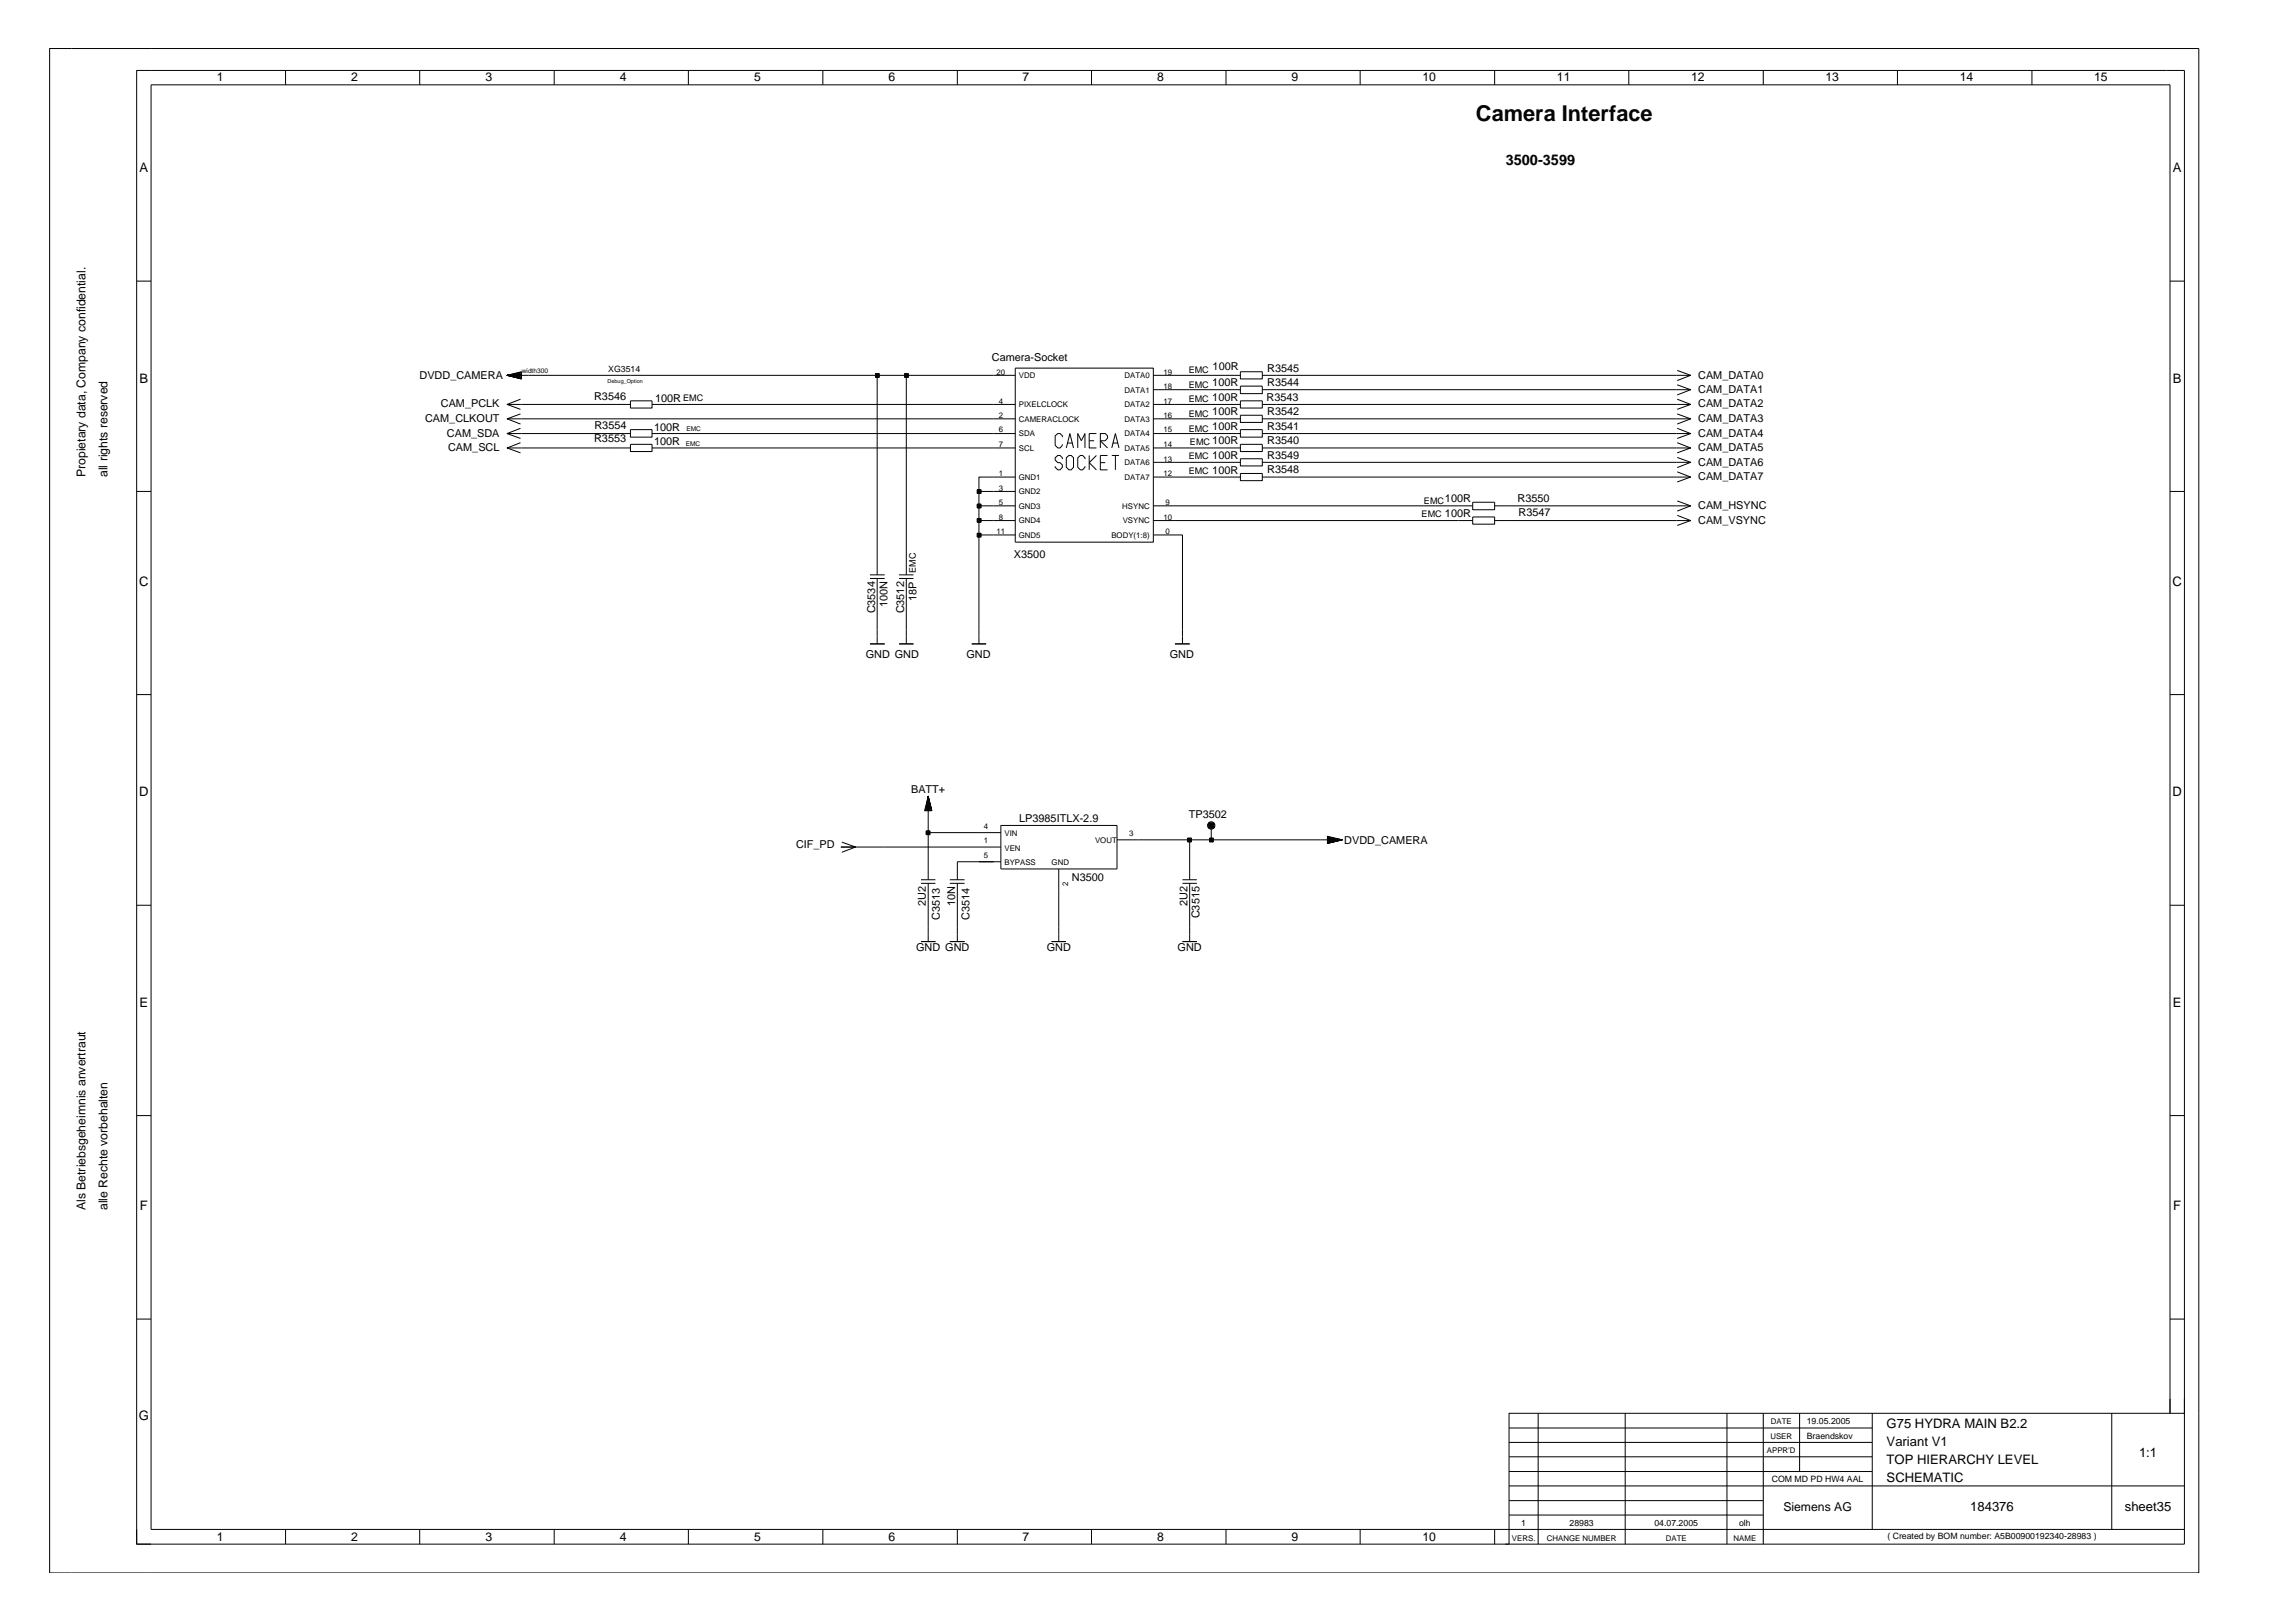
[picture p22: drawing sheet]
<svg xmlns="http://www.w3.org/2000/svg" width="594mm" height="420mm" viewBox="0 0 594 420" stroke-linecap="round" stroke-linejoin="round" font-family="sans-serif">
<defs><g id="words">
<text font-size="5.6" x="381.9" y="31.4">Camera Interface</text>
<text font-size="3.8" x="389.6" y="42.8">3500-3599</text>
<g font-size="3.4">
<text x="36.1" y="44.6">A</text>
<text x="562.2" y="44.6">A</text>
<text x="36.1" y="99">B</text>
<text x="562.2" y="99">B</text>
<text x="36" y="151.7">C</text>
<text x="562.1" y="151.7">C</text>
<text x="36" y="206.1">D</text>
<text x="562.1" y="206.1">D</text>
<text x="36.1" y="260.6">E</text>
<text x="562.2" y="260.6">E</text>
<text x="36.2" y="313.2">F</text>
<text x="562.3" y="313.2">F</text>
<text x="35.9" y="367.7">G</text>
<text x="488.2" y="369.6">G75 HYDRA MAIN B2.2</text>
<text x="488.2" y="374.3">Variant V1</text>
<text x="553.5" y="377">1:1</text>
<text x="488.2" y="383.7">SCHEMATIC</text>
<text x="488.2" y="379">TOP HIERARCHY LEVEL</text>
<text x="509.8" y="391.2">184376</text>
<text x="549.8" y="391.2">sheet35</text>
</g>
<g font-size="3.2">
<text x="56.1" y="21">1</text>
<text x="90.9" y="21">2</text>
<text x="125.6" y="21">3</text>
<text x="160.4" y="21">4</text>
<text x="195.1" y="21">5</text>
<text x="229.9" y="21">6</text>
<text x="264.6" y="21">7</text>
<text x="299.4" y="21">8</text>
<text x="334.2" y="21">9</text>
<text x="368" y="21">10</text>
<text x="402.8" y="21">11</text>
<text x="437.6" y="21">12</text>
<text x="472.4" y="21">13</text>
<text x="507.1" y="21">14</text>
<text x="541.9" y="21">15</text>
<text x="22.2" y="123.5" transform="rotate(-90 22.2 123.5)">Propietary data, Company confidential.</text>
<text x="27.8" y="123.5" transform="rotate(-90 27.8 123.5)">all rights reserved</text>
<text x="22.2" y="313.2" transform="rotate(-90 22.2 313.2)">Als Betriebsgeheimnis anvertraut</text>
<text x="27.8" y="313.2" transform="rotate(-90 27.8 313.2)">alle Rechte vorbehalten</text>
<text x="461.4" y="391.2">Siemens AG</text>
<text x="56.1" y="398.7">1</text>
<text x="90.9" y="398.7">2</text>
<text x="125.6" y="398.7">3</text>
<text x="160.4" y="398.7">4</text>
<text x="195.1" y="398.7">5</text>
<text x="229.9" y="398.7">6</text>
<text x="264.6" y="398.7">7</text>
<text x="299.4" y="398.7">8</text>
<text x="334.2" y="398.7">9</text>
<text x="368" y="398.7">10</text>
</g>
<g font-size="2.8">
<text x="256.6" y="93.4">Camera-Socket</text>
<text x="313.8" y="95.9">100R</text>
<text x="108.5" y="98">DVDD_CAMERA</text>
<text x="313.7" y="99.9">100R</text>
<text x="327.9" y="99.9">R3544</text>
<text x="327.9" y="96.2">R3545</text>
<text x="439.4" y="101.7">CAM_DATA1</text>
<text x="439.4" y="98">CAM_DATA0</text>
<text x="114.1" y="105.5">CAM_PCLK</text>
<text x="153.7" y="103.5">R3546</text>
<text x="169.5" y="103.9">100R</text>
<text x="313.7" y="103.8">100R</text>
<text x="313.7" y="107.5">100R</text>
<text x="327.7" y="103.7">R3543</text>
<text x="327.9" y="107.4">R3542</text>
<text x="439.4" y="105.5">CAM_DATA2</text>
<text x="110" y="109.3">CAM_CLKOUT</text>
<text x="115.6" y="113">CAM_SDA</text>
<text x="153.8" y="111">R3554</text>
<text x="169.2" y="111.6">100R</text>
<text x="313.7" y="111.3">100R</text>
<text x="327.9" y="111.2">R3541</text>
<text x="439.4" y="113">CAM_DATA4</text>
<text x="439.4" y="109.3">CAM_DATA3</text>
<text x="115.9" y="116.8">CAM_SCL</text>
<text x="153.7" y="114.3">R3553</text>
<text x="169.2" y="115.1">100R</text>
<text x="313.7" y="118.7">100R</text>
<text x="313.7" y="115">100R</text>
<text x="327.9" y="118.7">R3549</text>
<text x="327.9" y="114.9">R3540</text>
<text x="439.4" y="116.8">CAM_DATA5</text>
<text x="313.7" y="122.6">100R</text>
<text x="327.9" y="122.5">R3548</text>
<text x="439.4" y="124.2">CAM_DATA7</text>
<text x="439.4" y="120.5">CAM_DATA6</text>
<text x="373.9" y="130">100R</text>
<text x="392.7" y="130">R3550</text>
<text x="439.4" y="131.8">CAM_HSYNC</text>
<text x="373.9" y="133.8">100R</text>
<text x="392.9" y="133.7">R3547</text>
<text x="439.4" y="135.5">CAM_VSYNC</text>
<text x="262.3" y="144.3">X3500</text>
<text x="237.2" y="155.5" transform="rotate(-90 237.2 155.5)">18P</text>
<text x="226.5" y="158.8" transform="rotate(-90 226.5 158.8)">C3534</text>
<text x="229.6" y="157.2" transform="rotate(-90 229.6 157.2)">100N</text>
<text x="234" y="158.8" transform="rotate(-90 234 158.8)">C3512</text>
<text x="224" y="170.3">GND GND</text>
<text x="250.1" y="170.3">GND</text>
<text x="302.7" y="170.3">GND</text>
<text x="235.7" y="205.2">BATT+</text>
<text x="263.7" y="212.7">LP3985ITLX-2.9</text>
<text x="307.6" y="211.8">TP3502</text>
<text x="206" y="219.5">CIF_PD</text>
<text x="347.8" y="218.3">DVDD_CAMERA</text>
<text x="277.3" y="227.9">N3500</text>
<text x="239.6" y="234.6" transform="rotate(-90 239.6 234.6)">2U2</text>
<text x="243.2" y="238.2" transform="rotate(-90 243.2 238.2)">C3513</text>
<text x="247.1" y="234.6" transform="rotate(-90 247.1 234.6)">10N</text>
<text x="250.9" y="238" transform="rotate(-90 250.9 238)">C3514</text>
<text x="307.2" y="234.6" transform="rotate(-90 307.2 234.6)">2U2</text>
<text x="310.4" y="237.7" transform="rotate(-90 310.4 237.7)">C3515</text>
<text x="237" y="246.2">GND GND</text>
<text x="270.8" y="246.2">GND</text>
<text x="304.7" y="246.2">GND</text>
</g>
<g font-size="2.3">
<text x="157.4" y="96.2">XG3514</text>
<text x="307.6" y="100.4">EMC</text>
<text x="307.6" y="96.6">EMC</text>
<text x="176.8" y="103.7">EMC</text>
<text x="307.6" y="104.2">EMC</text>
<text x="307.6" y="108">EMC</text>
<text x="307.6" y="111.7">EMC</text>
<text x="307.6" y="118.9">EMC</text>
<text x="307.9" y="115.3">EMC</text>
<text x="307.6" y="122.6">EMC</text>
<text x="368.4" y="130.3">EMC</text>
<text x="367.8" y="133.7">EMC</text>
<text x="237" y="148.2" transform="rotate(-90 237 148.2)">EMC</text>
<text x="467.5" y="368.7">19.05.2005</text>
<text x="467.5" y="372.4">Braendskov</text>
<text x="458.5" y="383.7">COM MD PD HW4 AAL</text>
<text x="393.6" y="394.9">1</text>
<text x="406.1" y="394.9">28983</text>
<text x="428.1" y="394.9">04.07.2005</text>
<text x="450" y="394.9">olh</text>
<text x="488.4" y="398.2">( Created by BOM number: A5B00900192340-28983 )</text>
</g>
<g font-size="2">
<text x="257.8" y="97">20</text>
<text x="263.6" y="97.9">VDD</text>
<text x="291" y="97.9">DATA0</text>
<text x="291" y="101.6">DATA1</text>
<text x="301" y="97">19</text>
<text x="301" y="100.7">18</text>
<text x="258.4" y="104.5">4</text>
<text x="263.6" y="105.4">PIXELCLOCK</text>
<text x="291" y="105.4">DATA2</text>
<text x="301" y="104.5">17</text>
<text x="258.4" y="111.9">6</text>
<text x="258.4" y="108.2">2</text>
<text x="263.6" y="109.1">CAMERACLOCK</text>
<text x="263.6" y="113">SDA</text>
<text x="291" y="109.1">DATA3</text>
<text x="291" y="113">DATA4</text>
<text x="301" y="108.2">16</text>
<text x="301" y="111.9">15</text>
<text x="258.4" y="115.7">7</text>
<text x="263.6" y="116.7">SCL</text>
<text x="291" y="116.7">DATA5</text>
<text x="301" y="115.7">14</text>
<text x="301" y="119.5">13</text>
<text x="258.4" y="123.3">1</text>
<text x="263.6" y="124.2">GND1</text>
<text x="291" y="120.4">DATA6</text>
<text x="291" y="124.2">DATA7</text>
<text x="301" y="123.3">12</text>
<text x="258.4" y="127">3</text>
<text x="258.4" y="130.7">5</text>
<text x="263.6" y="127.9">GND2</text>
<text x="263.6" y="131.7">GND3</text>
<text x="290.4" y="131.7">HSYNC</text>
<text x="301.6" y="130.7">9</text>
<text x="258.4" y="134.5">8</text>
<text x="263.6" y="135.5">GND4</text>
<text x="290.5" y="135.5">VSYNC</text>
<text x="301" y="134.5">10</text>
<text x="257.8" y="138.3">11</text>
<text x="263.6" y="139.2">GND5</text>
<text x="287.6" y="139.2">BODY(1:8)</text>
<text x="301.6" y="138.3">0</text>
<text x="254.6" y="214.6">4</text>
<text x="254.6" y="218.3">1</text>
<text x="259.9" y="220.2">VEN</text>
<text x="259.9" y="216.4">VIN</text>
<text x="283.4" y="218.3">VOUT</text>
<text x="292.2" y="216.4">3</text>
<text x="254.6" y="222.1">5</text>
<text x="259.9" y="224">BYPASS</text>
<text x="272.1" y="224">GND</text>
<text x="276.4" y="229.2" transform="rotate(-90 276.4 229.2)">2</text>
<text x="458.2" y="368.7">DATE</text>
<text x="457.2" y="376.1">APPR’D</text>
<text x="458.1" y="372.4">USER</text>
<text x="391.2" y="398.7">VERS.</text>
<text x="400.2" y="398.7">CHANGE NUMBER</text>
<text x="431" y="398.7">DATE</text>
<text x="448.6" y="398.7">NAME</text>
</g>
<g font-size="1.7">
<text x="135" y="96.5">width300</text>
<text x="177.6" y="111.5">EMC</text>
<text x="177.4" y="115.5">EMC</text>
</g>
<text font-size="1.4" x="157.2" y="99">Debug_Option</text>
</g></defs>
<g fill="none" stroke="#000" stroke-width=".26">
<path d="M12.8 12.6h556.1v394.5h-556.1zM73.9 18.2v3.8M108.6 18.2v3.8M143.4 18.2v3.8M178.1 18.2v3.8M212.9 18.2v3.8M247.7 18.2v3.8M282.4 18.2v3.8M317.2 18.2v3.8M351.9 18.2v3.8M386.7 18.2v3.8M421.4 18.2v3.8"/>
<path d="M456.2 18.2v3.8M491 18.2v3.8M525.8 18.2v3.8M35.4 72.8h3.7M561.5 72.8h3.7M134.9 97.9l-3.7-.8 3.7 1v-1.9l-3.7 .9 3.7 1M134.9 97.6l-3.7-.5 3.7 .6M134.9 96.8l-3.7 .3 3.7-.1M134.9 96.4l-3.7 .7 3.7-.6M226.5 96.7h1v.9h-1zM227 97.1v51.7M234.1 96.7h.9v.9h-.9z"/>
<path d="M234.5 97.1v51.7M262.7 95.3h35.7v45h-35.7zM262.7 97.1h-131.5l3.7 .2M298.4 97.1h22.5M320.9 96.2h5.7v1.9h-5.7zM320.9 99.9h5.7v2h-5.7zM326.6 97.1h110.8l-3.4 1.4M434 99.6l3.4 1.3-3.4 1.3M434 95.9l3.4 1.2M131.2 108.4h131.5M131.2 104.7h31.9M131.2 112.2h31.9"/>
<path d="M131.2 115.9h31.9M134.7 107.1l-3.5 1.3 3.5 1.4M134.7 110.9l-3.5 1.3 3.5 1.3M134.7 114.6l-3.5 1.3 3.5 1.3M134.7 103.3l-3.5 1.4 3.5 1.2M163.1 103.7h5.6v1.9h-5.6zM163.1 115h5.6v1.9h-5.6zM163.1 111.2h5.6v1.9h-5.6zM168.7 104.7h94M168.7 112.2h94M168.7 115.9h94M274.9 113.1v-.3l-.6-.6h-.6l-.7 .6v2.5l.7 .6h.6l.6-.6v-.3"/>
<path d="M274.9 118.8v-.3l-.6-.6h-.6l-.7 .6v.6l.7 .6h.6l.6 .6v.6l-.6 .7h-.6l-.7-.7v-.2M275.9 118.5l.7-.6h.6l.6 .6v2.4l-.6 .7h-.6l-.7-.7zM275.9 115.9l.9-3.7 1 3.7M276.2 114.7h1.3M278.9 115.9v-3.7l.9 1.9 .9-1.9v3.7M280.7 118.8v-.3l-.6-.6h-.6l-.6 .6v2.4l.6 .7h.6l.6-.7v-.2M281.8 114.1h1.3M281.8 117.9v3.7M283.7 112.2h-1.9v3.7h1.9M283.7 117.9l-1.9 1.8 1.9 1.9M284.7 115.9v-3.7h1.3l.6 .6v.6l-.6 .7h-1.3l1.9 1.8M284.7 119.7h1.3"/>
<path d="M286.6 117.9h-1.9v3.7h1.9M287.7 115.9l.9-3.7 .9 3.7M287.7 117.9h1.8M287.9 114.7h1.4M288.6 117.9v3.7M298.4 108.4h22.5M298.4 104.7h22.5M298.4 100.9h22.5M298.4 112.2h22.5M298.4 115.9h22.5M298.4 119.7h22.5M320.9 103.7h5.7v1.9h-5.7z"/>
<path d="M320.9 111.2h5.7v1.9h-5.7zM320.9 118.7h5.7v1.9h-5.7zM320.9 115h5.7v1.9h-5.7zM320.9 107.5h5.7v1.8h-5.7zM326.6 104.7h110.8l-3.4 1.2M326.6 115.9h110.8l-3.4 1.3M326.6 108.4h110.8M326.6 100.9h110.8M326.6 112.2h110.8M326.6 119.7h110.8M434 107.1l3.4 1.3-3.4 1.4M434 110.9l3.4 1.3-3.4 1.3"/>
<path d="M434 118.4l3.4 1.3-3.4 1.3M434 103.3l3.4 1.4M434 114.6l3.4 1.3M35.4 127.2h3.7M252.9 138h.9v1h-.9zM252.9 134.2h.9v1h-.9zM252.9 130.5h.9v.9h-.9zM252.9 126.8h.9v.9h-.9zM253.3 127.2h9.4M253.3 138.5h9.4M253.3 134.7h9.4M253.3 130.9h9.4"/>
<path d="M253.3 127.2v39.5M262.7 123.5h-9.4v3.7M298.4 138.5h7.6v28.2M298.4 123.5h22.5M298.4 134.7h82.7M298.4 130.9h82.7M320.9 122.5h5.7v1.9h-5.7zM326.6 123.5h110.8M381.1 130h5.6v1.9h-5.6zM381.1 133.8h5.6v1.9h-5.6zM386.7 134.7h50.7M386.7 130.9h50.7"/>
<path d="M434 122.1l3.4 1.4-3.4 1.2M434 133.4l3.4 1.3-3.4 1.3M434 129.7l3.4 1.2-3.4 1.4M561.5 127.2h3.7M225.1 149.7h3.8M225.1 148.8h3.8M227 149.7v17M232.6 149.7h3.8M232.6 148.8h3.8M234.5 149.7v17M35.4 179.8h3.7M225.1 166.7h3.8"/>
<path d="M232.6 166.7h3.8M251.4 166.7h3.8M304 166.7h3.8M561.5 179.8h3.7M217.8 218l3.6 1.2h-3.8h41.4M221.4 219.2l-3.6 1.4M239.4 209.8l.8-3.7-.6 3.7M239.7 215.1h.9v.9h-.9zM239.7 209.8l.5-3.7-.2 3.7M240.2 215.5h18.8M240.3 209.8l-.1-3.7v21.6M240.5 209.8l-.3-3.7 .5 3.7"/>
<path d="M240.9 209.8l-.7-3.7 .9 3.7h-1.9l1-3.7 .9 3.7M259 213.6h30v11.3h-30zM289 217.4h58.3l-3.8 .1M307.3 216.9h.9v1h-.9zM307.8 217.4v10.3M313 216.9h.9v1h-.9zM313.1 213.5l.5-.2 .1 .5-.5 .2zM313.4 213.6v3.8M343.5 218.1l3.8-.7-3.8 .9v-1.9l3.8 1-3.8 .9M343.5 217.8l3.8-.4-3.8 .6M343.5 217l3.8 .4-3.8-.2M343.5 216.6l3.8 .8-3.8-.5"/>
<path d="M35.4 234.3h3.7M238.3 228.6h3.7M238.3 227.7h3.7M240.2 228.6v15.1M245.8 228.6h3.8M245.8 227.7h3.8M247.7 228.6v15.1M259 223h-11.3v4.7M274 224.9v18.8M306 228.6h3.7M306 227.7h3.7M307.8 228.6v15.1"/>
<path d="M561.5 234.3h3.7M238.3 243.7h3.7M245.8 243.7h3.8M272.1 243.7h3.7M306 243.7h3.7M35.4 288.7h3.7M561.5 288.7h3.7M35.4 341.4h3.7M561.5 341.4h3.7M390.5 377h93.9M390.5 373.3h93.9M390.5 369.6h93.9"/>
<path d="M398 365.8v33.9M420.5 365.8v33.9M446.8 365.8v33.9M456.2 365.8v33.9M465.6 365.8v15.1M484.4 365.8v30M546.4 365.8v30M561.5 365.8v-343.8h-522.4v373.8h526.1M565.2 365.8v-347.6h-529.8v381.5h3.7M35.4 395.8v3.9h3.7M39.1 399.7h526.1v-33.9h-174.7v33.9M73.9 395.8v3.9"/>
<path d="M108.6 395.8v3.9M143.4 395.8v3.9M178.1 395.8v3.9M212.9 395.8v3.9M247.7 395.8v3.9M282.4 395.8v3.9M317.2 395.8v3.9M351.9 395.8v3.9M386.7 395.8v3.9M390.5 392.1h65.7M390.5 388.4h65.7M390.5 384.6h174.7"/>
<path d="M390.5 380.9h93.9"/>
<circle cx="313.4" cy="213.7" r=".69"/>
<circle cx="313.4" cy="213.6" r=".17"/>
<circle cx="313.4" cy="213.6" r=".94"/>
<circle cx="313.5" cy="213.6" r=".51"/>
</g>
<g fill="#000">
<path d="M226.5 96.7h1v.9h-1zM234.1 96.7h.9v.9h-.9zM252.9 138h.9v1h-.9zM252.9 134.2h.9v1h-.9zM252.9 130.5h.9v.9h-.9zM252.9 126.8h.9v.9h-.9zM307.3 216.9h.9v1h-.9z"/>
<path d="M239.7 215.1h.9v.9h-.9z" fill-rule="evenodd"/>
<path d="M313 216.9h.9v1h-.9z" fill-rule="evenodd"/>
</g>
<use href="#words"/>
</svg>
